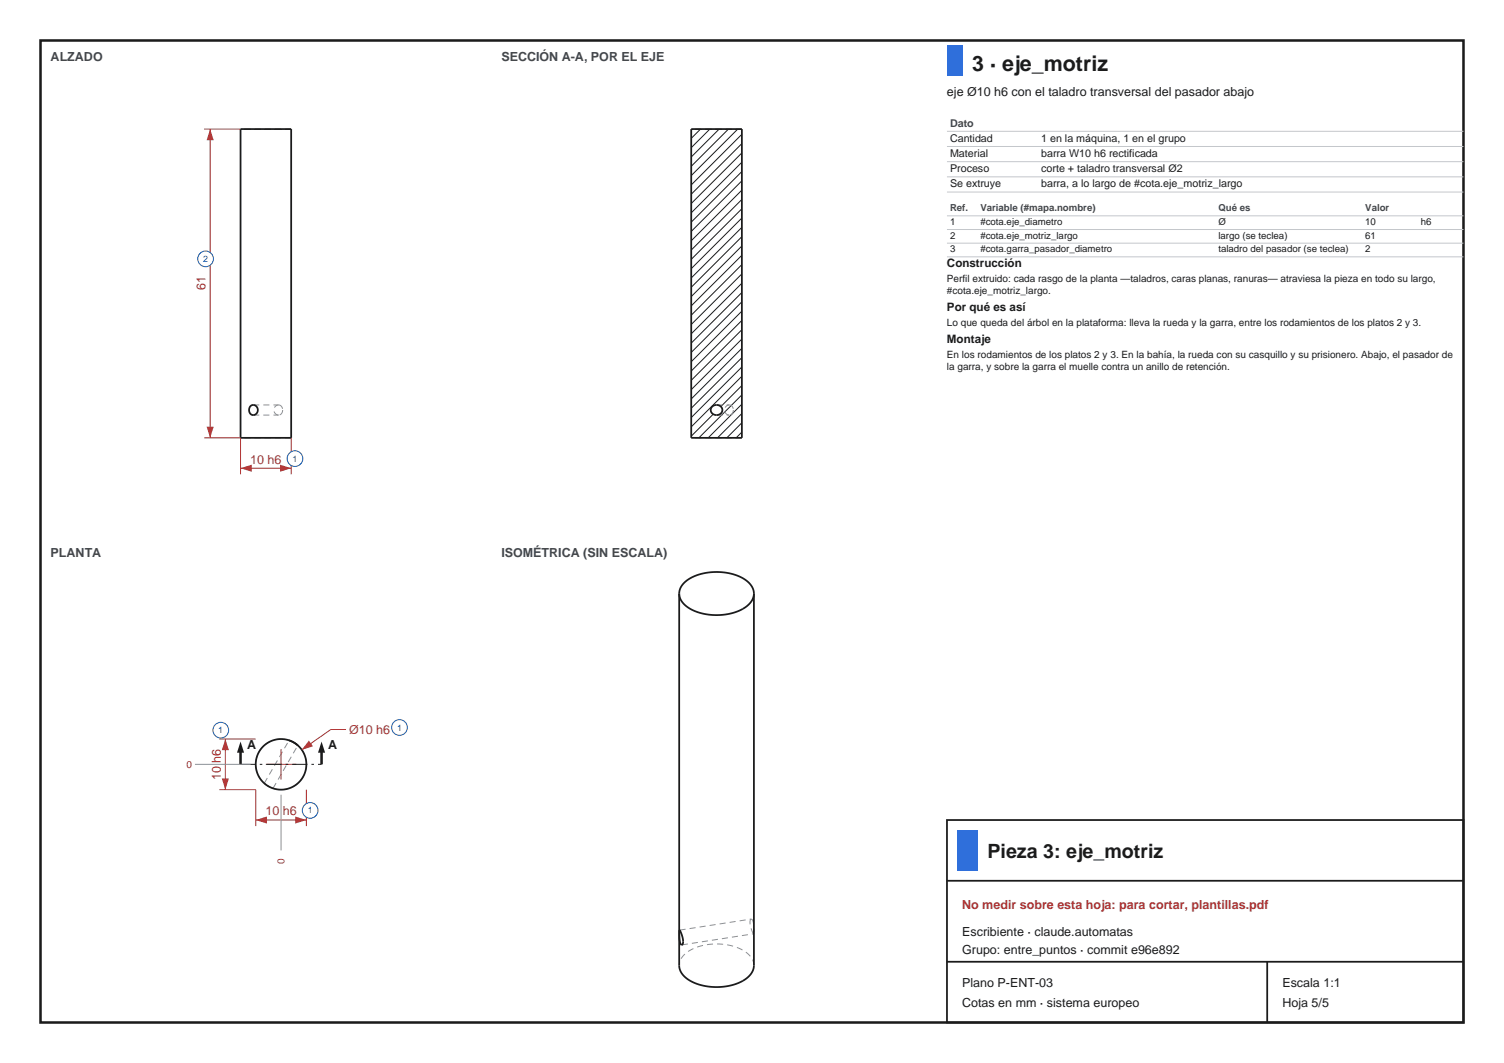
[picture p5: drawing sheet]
<svg xmlns="http://www.w3.org/2000/svg" width="297mm" height="210mm" viewBox="0 0 297 210" stroke-linecap="round" stroke-linejoin="round" font-family="sans-serif">
<defs><g id="words">
<text font-size="4.2" fill="#1b1b1b" x="192" y="14">3 · eje_motriz</text>
<text font-size="3.9" fill="#1b1b1b" x="195" y="169.5">Pieza 3: eje_motriz</text>
<g font-size="2.5" fill="#41464d">
<text x="10" y="12">ALZADO</text>
<text x="99" y="12">SECCIÓN A-A, POR EL EJE</text>
<text x="10" y="110">PLANTA</text>
<text x="99" y="110">ISOMÉTRICA (SIN ESCALA)</text>
</g>
<g font-size="2.5" fill="#1b1b1b">
<text x="187" y="19">eje Ø10 h6 con el taladro transversal del pasador abajo</text>
<text x="48.8" y="148">A</text>
<text x="64.8" y="148">A</text>
<text x="190" y="185">Escribiente · claude.automatas</text>
<text x="190" y="188.5">Grupo: entre_puntos · commit e96e892</text>
<text x="190" y="195">Plano P-ENT-03</text>
<text x="253.2" y="195">Escala 1:1</text>
<text x="190" y="199">Cotas en mm · sistema europeo</text>
<text x="253.2" y="199">Hoja 5/5</text>
</g>
<g font-size="2.5" fill="#b03030">
<text x="40.6" y="57.4" transform="rotate(-90 40.6 57.4)">61</text>
<text x="49.4" y="91.6">10 h6</text>
<text x="68.9" y="144.9">Ø10 h6</text>
<text x="43.6" y="154.1" transform="rotate(-90 43.6 154.1)">10 h6</text>
<text x="52.4" y="161.1">10 h6</text>
<text x="190" y="179.5">No medir sobre esta hoja: para cortar, plantillas.pdf</text>
</g>
<g font-size="2.3" fill="#1b1b1b">
<text x="187" y="52.7">Construcción</text>
<text x="187" y="61.4">Por qué es así</text>
<text x="187" y="67.8">Montaje</text>
</g>
<text font-size="2.1" fill="#41464d" x="187.6" y="25">Dato</text>
<g font-size="2.1" fill="#1b1b1b">
<text x="187.6" y="28">Cantidad</text>
<text x="205.6" y="28">1 en la máquina, 1 en el grupo</text>
<text x="187.6" y="31">Material</text>
<text x="187.6" y="34">Proceso</text>
<text x="205.6" y="31">barra W10 h6 rectificada</text>
<text x="205.6" y="34">corte + taladro transversal Ø2</text>
<text x="187.6" y="37">Se extruye</text>
<text x="205.6" y="37">barra, a lo largo de #cota.eje_motriz_largo</text>
</g>
<g font-size="2" fill="#1b1b1b">
<text x="187" y="55.7">Perfil extruido: cada rasgo de la planta —taladros, caras planas, ranuras— atraviesa la pieza en todo su largo,</text>
<text x="187" y="58.1">#cota.eje_motriz_largo.</text>
<text x="187" y="64.4">Lo que queda del árbol en la plataforma: lleva la rueda y la garra, entre los rodamientos de los platos 2 y 3.</text>
<text x="187" y="70.8">En los rodamientos de los platos 2 y 3. En la bahía, la rueda con su casquillo y su prisionero. Abajo, el pasador de</text>
<text x="187" y="73.1">la garra, y sobre la garra el muelle contra un anillo de retención.</text>
</g>
<g font-size="2" fill="#b03030">
<text x="36.8" y="151.7">0</text>
<text x="56.2" y="170.7" transform="rotate(-90 56.2 170.7)">0</text>
</g>
<g font-size="1.9" fill="#41464d">
<text x="187.6" y="41.7">Ref.</text>
<text x="193.6" y="41.7">Variable (#mapa.nombre)</text>
<text x="240.6" y="41.7">Qué es</text>
<text x="269.6" y="41.7">Valor</text>
</g>
<g font-size="1.9" fill="#1b1b1b">
<text x="187.6" y="44.4">1</text>
<text x="187.6" y="47.1">2</text>
<text x="193.6" y="44.4">#cota.eje_diametro</text>
<text x="193.6" y="47.1">#cota.eje_motriz_largo</text>
<text x="240.6" y="44.4">Ø</text>
<text x="240.6" y="47.1">largo (se teclea)</text>
<text x="269.6" y="44.4">10</text>
<text x="269.6" y="47.1">61</text>
<text x="280.6" y="44.4">h6</text>
<text x="187.6" y="49.8">3</text>
<text x="193.6" y="49.8">#cota.garra_pasador_diametro</text>
<text x="240.6" y="49.8">taladro del pasador (se teclea)</text>
<text x="269.6" y="49.8">2</text>
</g>
<g font-size="1.8" fill="#1b5fb0">
<text x="40.1" y="51.7">2</text>
<text x="57.8" y="91.2">1</text>
<text x="43.1" y="144.8">1</text>
<text x="78.4" y="144.3">1</text>
<text x="60.8" y="160.7">1</text>
</g>
</g></defs>
<path d="M8 8h281v194h-281z" fill="none" stroke="#1b1b1b" stroke-width=".5"/>
<path d="M57.5 25.5h-10M50 82h5M50 80h5M55 82a1 1 0 0 1-.9-1 1 1 0 0 1 .9-1M55 80l.6 .3 .2 .7M55.8 81l-.2 .7-.6 .3M57.5 86.5h-10" fill="none" stroke="#8a8f96" stroke-width=".2" stroke-dasharray="1.2 .8" stroke-linecap="butt"/>
<path d="M47.5 25.5h10v61h-10zM49.5 80.2a.92 .92 0 0 1 1.2 .2 .92 .92 0 0 1-.1 1.2 .92 .92 0 0 1-1.2 .1l-.2-.8z" fill="none" stroke="#1b1b1b" stroke-width=".35"/>
<path d="M47.5 86.5v7.2M47.5 92.5h10M57.5 86.5v7.2" fill="none" stroke="#b03030" stroke-width=".2"/>
<g fill="#b03030">
<path d="M47.5 92.5l2.2-.7v1.4z"/>
<path d="M55.3 91.8l2.2 .7-2.2 .7z"/>
</g>
<circle cx="58.2" cy="90.6" r="1.55" fill="#fff" stroke="#1b5fb0" stroke-width=".2"/>
<path d="M40.3 25.5h7.2M41.5 25.5v61M40.3 86.5h7.2" fill="none" stroke="#b03030" stroke-width=".2"/>
<g fill="#b03030">
<path d="M40.8 84.3h1.4l-.7 2.2z"/>
<path d="M41.5 25.5l.7 2.2h-1.4z"/>
</g>
<circle cx="40.6" cy="51.1" r="1.55" fill="#fff" stroke="#1b5fb0" stroke-width=".2"/>
<g fill="none" stroke="#1b1b1b" stroke-width=".2">
<path d="M138.3 25.5l-1.8 1.8M140.2 25.5l-3.7 3.7M142 25.5l-5.5 5.5M143.9 25.5l-7.4 7.4M145.7 25.5l-9.2 9.2M146.5 26.5l-10 10M146.5 28.4l-10 10M146.5 30.2l-10 10M146.5 32l-10 10M146.5 33.9l-10 10M146.5 35.7l-10 10M146.5 37.6l-10 10"/>
<path d="M146.5 39.4l-10 10M146.5 41.2l-10 10M146.5 43.1l-10 10M146.5 44.9l-10 10M146.5 46.8l-10 10M146.5 48.6l-10 10M146.5 50.4l-10 10M146.5 52.3l-10 10M146.5 54.1l-10 10M146.5 55.9l-10 10M146.5 57.8l-10 10M146.5 59.6l-10 10"/>
<path d="M146.5 61.5l-10 10M146.5 63.3l-10 10M146.5 65.1l-10 10M146.5 67l-10 10M146.5 68.8l-10 10M146.5 70.7l-10 10M146.5 72.5l-10 10M146.5 74.3l-10 10M146.5 76.2l-4.2 4.1M146.5 78l-8.5 8.5M146.5 79.8l-6.7 6.7M140.8 81.8l-4.3 4.4"/>
<path d="M146.5 81.7l-4.8 4.8M146.5 83.5l-3 3M146.5 85.4l-1.1 1.1"/>
</g>
<g fill="none" stroke="#8a8f96" stroke-width=".2" stroke-dasharray="1.2 .8" stroke-linecap="butt">
<path d="M146.5 25.5h-10M141.5 82h2.5M141.5 80h2.5M144 82a1 1 0 0 1-.9-1 1 1 0 0 1 .9-1M144 80l.6 .3 .2 .7M144.8 81l-.2 .7-.6 .3M146.5 86.5h-10M52.2 154.7l4.9-8.4M52.2 154.7l.8 .6 .9 .4M53.9 155.7l-.9-.4-.8-.6M53.9 155.7l4.9-8.4M58.8 147.3l-.8-.6-.9-.4"/>
<path d="M60.5 151l-.4-1.9-1.1-1.6-1.6-1.1-1.9-.4-1.9 .4-1.6 1.1-1.1 1.6-.4 1.9 .4 1.9 1.1 1.6 1.6 1.1 1.9 .4 1.9-.4 1.6-1.1 1.1-1.6 .4-1.9"/>
</g>
<g fill="none" stroke="#1b1b1b" stroke-width=".35">
<path d="M136.5 25.5h10v61h-10zM140.6 80.4a1.07 1.07 0 0 1 1.6-.2 1.07 1.07 0 0 1 0 1.6 1.08 1.08 0 0 1-1.4 0 1.08 1.08 0 0 1-.2-1.4zM57.1 146.3l.9 .4 .8 .6"/>
<circle cx="55.5" cy="151" r="5"/>
</g>
<path d="M50.5 156v7.2M60.5 156v7.2M50.5 162h10" fill="none" stroke="#b03030" stroke-width=".2"/>
<g fill="#b03030">
<path d="M50.5 162l2.2-.7v1.4z"/>
<path d="M58.3 161.3l2.2 .7-2.2 .7z"/>
</g>
<circle cx="61.2" cy="160.1" r="1.55" fill="#fff" stroke="#1b5fb0" stroke-width=".2"/>
<path d="M43.3 156h7.2M43.3 146h7.2M44.5 146v10" fill="none" stroke="#b03030" stroke-width=".2"/>
<g fill="#b03030">
<path d="M43.8 153.8h1.4l-.7 2.2z"/>
<path d="M44.5 146l.7 2.2h-1.4z"/>
</g>
<circle cx="43.6" cy="144.2" r="1.55" fill="#fff" stroke="#1b5fb0" stroke-width=".2"/>
<path d="M52.5 151h6M55.5 148v6" fill="none" stroke="#b03030" stroke-width=".2"/>
<path d="M47.5 151h16" fill="none" stroke="#1b1b1b" stroke-width=".2" stroke-dasharray="3 .8 .5 .8" stroke-linecap="butt"/>
<path d="M47.5 148.5v2.5" fill="none" stroke="#1b1b1b" stroke-width=".5"/>
<path d="M47.5 146.5l.7 2.2h-1.4z" fill="#1b1b1b"/>
<path d="M63.5 148.5v2.5" fill="none" stroke="#1b1b1b" stroke-width=".5"/>
<path d="M63.5 146.5l.7 2.2h-1.4z" fill="#1b1b1b"/>
<path d="M68.3 144.1h-3l-5.7 4" fill="none" stroke="#b03030" stroke-width=".2"/>
<path d="M61 146.3l.8 1.1-2.2 .7z" fill="#b03030"/>
<circle cx="78.9" cy="143.7" r="1.55" fill="#fff" stroke="#1b5fb0" stroke-width=".2"/>
<path d="M38.5 151h11M55.5 157v11" fill="none" stroke="#8a8f96" stroke-width=".2"/>
<path d="M134.2 183.8l14.2-2.2M134.6 186.7l14.2-2.2M148.3 181.6a2.71 2.71 0 0 1 .6 2.1v.2M148.8 184.5l-.6-1.4a1.69 1.69 0 0 1 .1-1.5M148.9 183.9l-.1 .6M148.9 190.7a4.7 4.7 0 0 0-3.7-3.7l-1.4-.3-1.7-.2-3.1 .2a6.3 6.3 0 0 0-4.7 3.2l-.2 .8" fill="none" stroke="#8a8f96" stroke-width=".2" stroke-dasharray="1.2 .8" stroke-linecap="butt"/>
<path d="M134.1 117.3v73.4a4.7 4.7 0 0 0 3.8 3.7l2.8 .6 3.1-.2a6.5 6.5 0 0 0 4.9-3.2l.2-.9v-73.4M134.1 117.3a4.7 4.7 0 0 0 3.8 3.7l2.8 .5 3.1-.2a6.5 6.5 0 0 0 4.9-3.2l.2-.8M134.1 117.3a4.7 4.7 0 0 1 3.7-3.7l1.4-.4 1.7-.2 3.1 .2a6.3 6.3 0 0 1 4.7 3.2l.2 .9M134.2 183.8a2.84 2.84 0 0 1 .5 2.8 1.35 1.35 0 0 1-.5-1.4z" fill="none" stroke="#1b1b1b" stroke-width=".35"/>
<path d="M187 9h3v6h-3z" fill-rule="evenodd" fill="#2f6fdb"/>
<path d="M187 25.9h102M187 28.9h102M187 31.9h102M187 34.9h102M187 37.9h102M187 42.6h102M187 45.3h102M187 48h102M187 50.7h102" fill="none" stroke="#c4c7cc" stroke-width=".2"/>
<path d="M187 162h102v40h-102zM187 174h102M187 190h102M250.2 190v12" fill="none" stroke="#1b1b1b" stroke-width=".35"/>
<path d="M189 164h4v8h-4z" fill-rule="evenodd" fill="#2f6fdb"/>
<use href="#words"/>
</svg>
